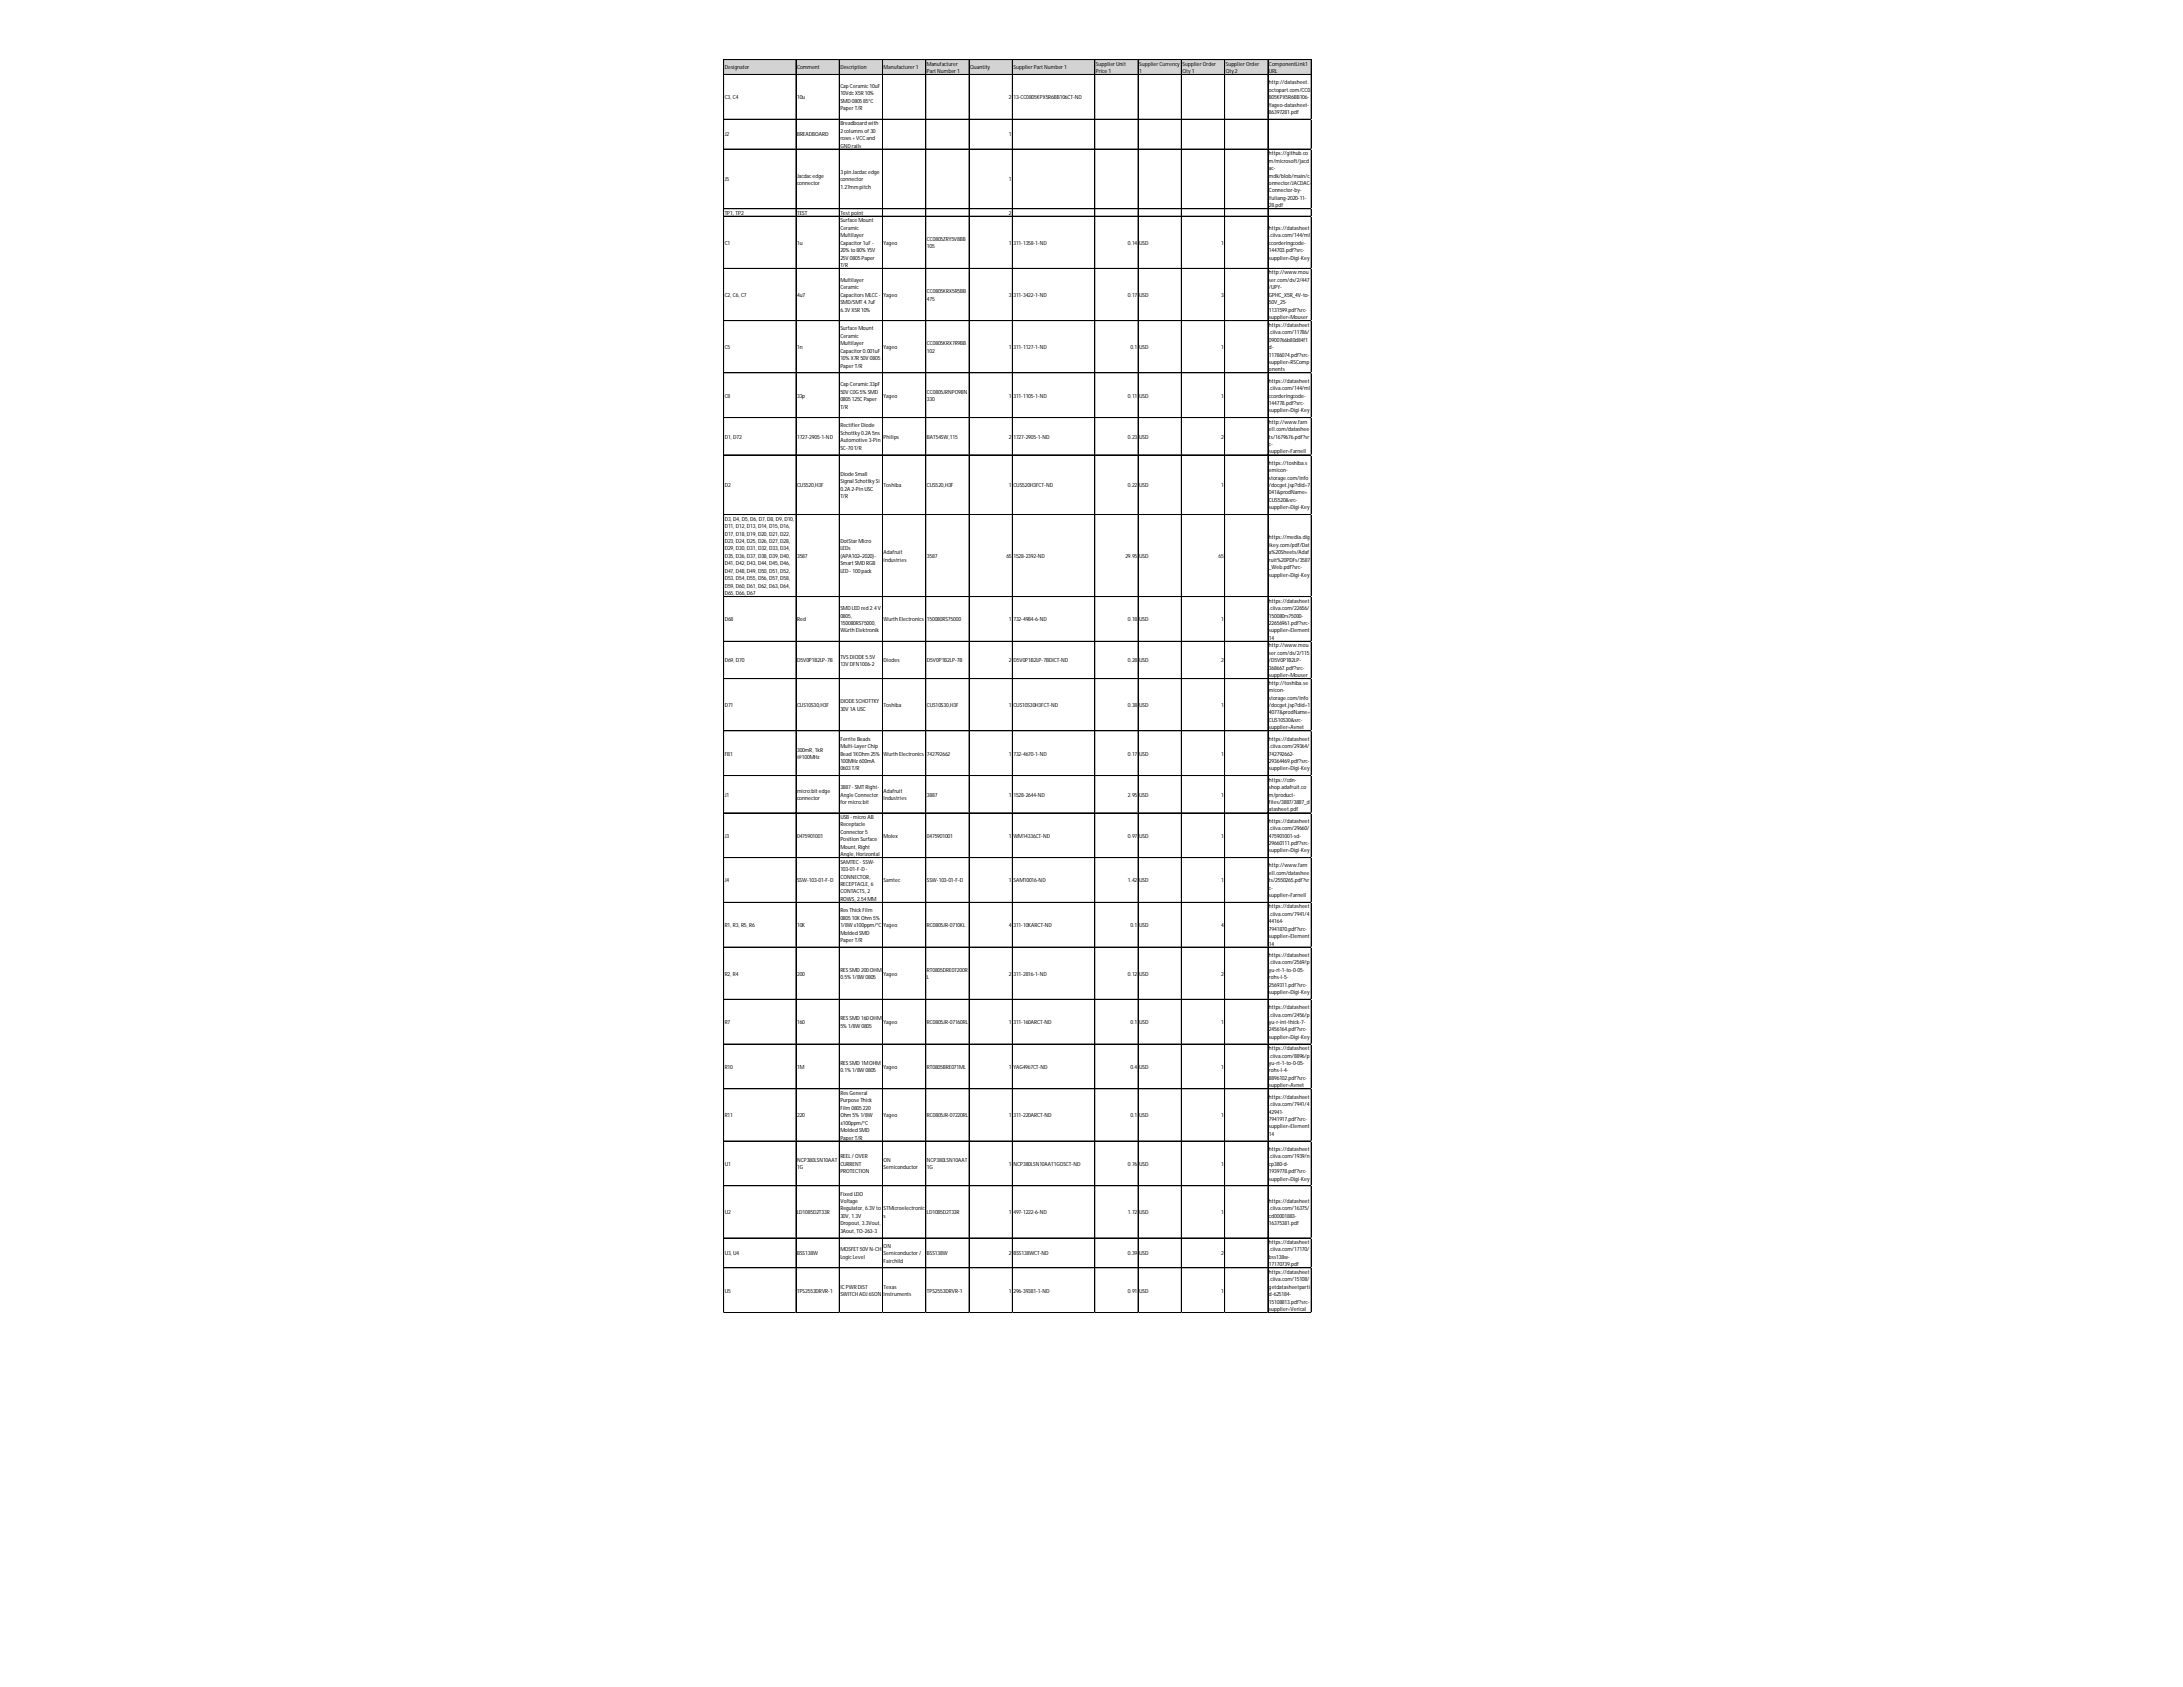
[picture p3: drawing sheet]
<svg xmlns="http://www.w3.org/2000/svg" width="279mm" height="216mm" viewBox="0 0 279 216" stroke-linecap="round" stroke-linejoin="round" font-family="sans-serif">
<defs><g id="words">
<g font-size=".7">
<text x="92.8" y="8.9">Designator</text>
<text x="102" y="8.9">Comment</text>
<text x="107.6" y="8.9">Description</text>
<text x="107.6" y="11.3">Cap Ceramic10uF</text>
<text x="113.1" y="8.9">Manufacturer1</text>
<text x="118.6" y="8.4">Manufacturer</text>
<text x="118.6" y="9.4">PartNumber1</text>
<text x="124.2" y="8.9">Quantity</text>
<text x="129.7" y="8.9">SupplierPartNumber1</text>
<text x="140.3" y="8.4">SupplierUnit</text>
<text x="140.3" y="9.4">Price 1</text>
<text x="145.8" y="8.4">SupplierCurrency</text>
<text x="145.8" y="9.4">1</text>
<text x="151.3" y="8.4">SupplierOrder</text>
<text x="151.3" y="9.4">Qty1</text>
<text x="156.9" y="8.4">SupplierOrder</text>
<text x="156.9" y="9.4">Qty2</text>
<text x="162.4" y="8.4">ComponentLink1</text>
<text x="162.4" y="9.4">URL</text>
<text x="162.4" y="10.8">http://datasheet.</text>
<text x="162.4" y="11.7">octopart.com/CC0</text>
<text x="92.8" y="12.7">C3, C4</text>
<text x="92.8" y="17.5">J2</text>
<text x="102" y="12.7">10u</text>
<text x="102" y="17.5">BREADBOARD</text>
<text x="107.6" y="12.2">10VdcX5R10%</text>
<text x="107.6" y="13.2">SMD 080585°C</text>
<text x="107.6" y="14.1">PaperT/R</text>
<text x="107.6" y="16">Breadboard with</text>
<text x="107.6" y="17">2columnsof30</text>
<text x="107.6" y="17.9">rows+VCCand</text>
<text x="129.1" y="12.7">2</text>
<text x="129.1" y="17.5">1</text>
<text x="129.7" y="12.7">13-CC0805KPX5R6BB106CT-ND</text>
<text x="162.4" y="12.7">805KPX5R6BB106-</text>
<text x="162.4" y="13.6">Yageo-datasheet-</text>
<text x="162.4" y="14.6">86397281.pdf</text>
<text x="92.8" y="23.2">J5</text>
<text x="102" y="22.7">Jacdacedge</text>
<text x="102" y="23.7">connector</text>
<text x="107.6" y="18.9">GND rails</text>
<text x="107.6" y="22.2">3pin Jacdacedge</text>
<text x="107.6" y="23.2">connector</text>
<text x="129.1" y="23.2">1</text>
<text x="162.4" y="19.9">https://github.co</text>
<text x="162.4" y="20.8">m/microsoft/jacd</text>
<text x="162.4" y="21.8">ac-</text>
<text x="162.4" y="22.7">mdk/blob/main/c</text>
<text x="162.4" y="23.7">onnector/JACDAC-</text>
<text x="92.8" y="27.5">TP1, TP2</text>
<text x="102" y="27.5">TEST</text>
<text x="107.6" y="24.1">1.27mm pitch</text>
<text x="107.6" y="27.5">Testpoint</text>
<text x="107.6" y="28.4">Surface Mount</text>
<text x="107.6" y="29.4">Ceramic</text>
<text x="129.1" y="27.5">2</text>
<text x="162.4" y="24.6">Connector-by-</text>
<text x="162.4" y="25.6">Yuliang-2020-11-</text>
<text x="162.4" y="26.5">28.pdf</text>
<text x="162.4" y="29.4">https://datasheet</text>
<text x="92.8" y="31.3">C1</text>
<text x="102" y="31.3">1u</text>
<text x="107.6" y="30.4">Multilayer</text>
<text x="107.6" y="31.3">Capacitor1uF -</text>
<text x="107.6" y="32.3">20%to 80%Y5V</text>
<text x="107.6" y="33.2">25V 0805Paper</text>
<text x="107.6" y="34.2">T/R</text>
<text x="113.1" y="31.3">Yageo</text>
<text x="118.6" y="30.8">CC0805ZRY5V8BB</text>
<text x="118.6" y="31.8">105</text>
<text x="129.1" y="31.3">1</text>
<text x="129.7" y="31.3">311-1358-1-ND</text>
<text x="144.4" y="31.3">0.14</text>
<text x="145.8" y="31.3">USD</text>
<text x="156.3" y="31.3">1</text>
<text x="162.4" y="30.4">.ciiva.com/144/ml</text>
<text x="162.4" y="31.3">ccorderingcode-</text>
<text x="162.4" y="32.3">144703.pdf?src-</text>
<text x="162.4" y="33.2">supplier=Digi-Key</text>
<text x="162.4" y="35.1">http://www.mou</text>
<text x="92.8" y="38">C2, C6, C7</text>
<text x="102" y="38">4u7</text>
<text x="107.6" y="36.1">Multilayer</text>
<text x="107.6" y="37">Ceramic</text>
<text x="107.6" y="38">CapacitorsMLCC-</text>
<text x="107.6" y="38.9">SMD/SMT4.7uF</text>
<text x="107.6" y="39.9">6.3V X5R10%</text>
<text x="113.1" y="38">Yageo</text>
<text x="118.6" y="37.5">CC0805KRX5R5BB</text>
<text x="118.6" y="38.5">475</text>
<text x="129.1" y="38">3</text>
<text x="129.7" y="38">311-3422-1-ND</text>
<text x="144.4" y="38">0.17</text>
<text x="145.8" y="38">USD</text>
<text x="156.3" y="38">3</text>
<text x="162.4" y="36.1">ser.com/ds/2/447</text>
<text x="162.4" y="37">/UPY-</text>
<text x="162.4" y="38">GPHC_X5R_4V-to-</text>
<text x="162.4" y="38.9">50V_25-</text>
<text x="162.4" y="39.9">1131599.pdf?src-</text>
<text x="162.4" y="40.9">supplier=Mouser</text>
<text x="162.4" y="41.8">https://datasheet</text>
<text x="92.8" y="44.7">C5</text>
<text x="102" y="44.7">1n</text>
<text x="107.6" y="42.3">Surface Mount</text>
<text x="107.6" y="43.2">Ceramic</text>
<text x="107.6" y="44.2">Multilayer</text>
<text x="107.6" y="45.1">Capacitor0.001uF</text>
<text x="107.6" y="46.1">10%X7R50V 0805</text>
<text x="107.6" y="47.1">PaperT/R</text>
<text x="113.1" y="44.7">Yageo</text>
<text x="118.6" y="44.2">CC0805KRX7R9BB</text>
<text x="118.6" y="45.1">102</text>
<text x="129.1" y="44.7">1</text>
<text x="129.7" y="44.7">311-1127-1-ND</text>
<text x="144.7" y="44.7">0.1</text>
<text x="145.8" y="44.7">USD</text>
<text x="156.3" y="44.7">1</text>
<text x="162.4" y="42.8">.ciiva.com/11786/</text>
<text x="162.4" y="43.7">0900766b80d84f1</text>
<text x="162.4" y="44.7">d-</text>
<text x="162.4" y="45.6">11786074.pdf?src-</text>
<text x="162.4" y="46.6">supplier=RSComp</text>
<text x="162.4" y="47.5">onents</text>
<text x="92.8" y="50.9">C8</text>
<text x="102" y="50.9">33p</text>
<text x="107.6" y="49.4">Cap Ceramic33pF</text>
<text x="107.6" y="50.4">50V C0G5%SMD</text>
<text x="107.6" y="51.4">0805125CPaper</text>
<text x="107.6" y="52.3">T/R</text>
<text x="113.1" y="50.9">Yageo</text>
<text x="118.6" y="50.4">CC0805JRNPO9BN</text>
<text x="118.6" y="51.4">330</text>
<text x="129.1" y="50.9">1</text>
<text x="129.7" y="50.9">311-1105-1-ND</text>
<text x="144.4" y="50.9">0.11</text>
<text x="145.8" y="50.9">USD</text>
<text x="156.3" y="50.9">1</text>
<text x="162.4" y="49">https://datasheet</text>
<text x="162.4" y="49.9">.ciiva.com/144/ml</text>
<text x="162.4" y="50.9">ccorderingcode-</text>
<text x="162.4" y="51.8">144778.pdf?src-</text>
<text x="162.4" y="52.8">supplier=Digi-Key</text>
<text x="92.8" y="56.1">D1, D72</text>
<text x="102" y="56.1">1727-2905-1-ND</text>
<text x="107.6" y="54.7">RectifierDiode</text>
<text x="107.6" y="55.6">Schottky0.2A 5ns</text>
<text x="107.6" y="56.6">Automotive 3-Pin</text>
<text x="107.6" y="57.6">SC-70T/R</text>
<text x="113.1" y="56.1">Philips</text>
<text x="118.6" y="56.1">BAT54SW,115</text>
<text x="129.1" y="56.1">2</text>
<text x="129.7" y="56.1">1727-2905-1-ND</text>
<text x="144.4" y="56.1">0.23</text>
<text x="145.8" y="56.1">USD</text>
<text x="156.3" y="56.1">2</text>
<text x="162.4" y="54.2">http://www.farn</text>
<text x="162.4" y="55.2">ell.com/datashee</text>
<text x="162.4" y="56.1">ts/1679676.pdf?sr</text>
<text x="162.4" y="57.1">c-</text>
<text x="162.4" y="58">supplier=Farnell</text>
<text x="162.4" y="59.5">https://toshiba.s</text>
<text x="92.8" y="62.3">D2</text>
<text x="102" y="62.3">CUS520,H3F</text>
<text x="107.6" y="60.9">Diode Small</text>
<text x="107.6" y="61.9">Signal SchottkySi</text>
<text x="107.6" y="62.8">0.2A 2-Pin USC</text>
<text x="107.6" y="63.8">T/R</text>
<text x="113.1" y="62.3">Toshiba</text>
<text x="118.6" y="62.3">CUS520,H3F</text>
<text x="129.1" y="62.3">1</text>
<text x="129.7" y="62.3">CUS520H3FCT-ND</text>
<text x="144.4" y="62.3">0.22</text>
<text x="145.8" y="62.3">USD</text>
<text x="156.3" y="62.3">1</text>
<text x="162.4" y="60.4">emicon-</text>
<text x="162.4" y="61.4">storage.com/info</text>
<text x="162.4" y="62.3">/docget.jsp?did=7</text>
<text x="162.4" y="63.3">041&amp;prodName=</text>
<text x="162.4" y="64.2">CUS520&amp;src-</text>
<text x="162.4" y="65.2">supplier=Digi-Key</text>
<text x="92.8" y="66.6">D3, D4, D5, D6, D7, D8, D9, D10,</text>
<text x="92.8" y="67.6">D11, D12, D13, D14, D15, D16,</text>
<text x="92.8" y="68.5">D17, D18, D19, D20, D21, D22,</text>
<text x="92.8" y="69.5">D23, D24, D25, D26, D27, D28,</text>
<text x="92.8" y="70.4">D29, D30, D31, D32, D33, D34,</text>
<text x="92.8" y="71.4">D35, D36, D37, D38, D39, D40,</text>
<text x="102" y="71.4">3587</text>
<text x="107.6" y="69.5">DotStarMicro</text>
<text x="107.6" y="70.4">LEDs</text>
<text x="107.6" y="71.4">(APA102–2020)-</text>
<text x="113.1" y="70.9">Adafruit</text>
<text x="113.1" y="71.9">Industries</text>
<text x="118.6" y="71.4">3587</text>
<text x="128.8" y="71.4">65</text>
<text x="129.7" y="71.4">1528-2392-ND</text>
<text x="144" y="71.4">29.95</text>
<text x="145.8" y="71.4">USD</text>
<text x="156" y="71.4">65</text>
<text x="162.4" y="69">https://media.dig</text>
<text x="162.4" y="70">ikey.com/pdf/Dat</text>
<text x="162.4" y="70.9">a%20Sheets/Adaf</text>
<text x="162.4" y="71.9">ruit%20PDFs/3587</text>
<text x="92.8" y="72.4">D41, D42, D43, D44, D45, D46,</text>
<text x="92.8" y="73.3">D47, D48, D49, D50, D51, D52,</text>
<text x="92.8" y="74.3">D53, D54, D55, D56, D57, D58,</text>
<text x="92.8" y="75.2">D59, D60, D61, D62, D63, D64,</text>
<text x="92.8" y="76.2">D65, D66, D67</text>
<text x="107.6" y="72.4">SmartSMD RGB</text>
<text x="107.6" y="73.3">LED - 100pack</text>
<text x="162.4" y="72.8">_Web.pdf?src-</text>
<text x="162.4" y="73.8">supplier=Digi-Key</text>
<text x="162.4" y="77.1">https://datasheet</text>
<text x="92.8" y="79.5">D68</text>
<text x="102" y="79.5">Red</text>
<text x="107.6" y="78.1">SMD LED red 2.4V</text>
<text x="107.6" y="79">0805,</text>
<text x="107.6" y="80">150080RS75000,</text>
<text x="107.6" y="80.9">Würth Elektronik</text>
<text x="113.1" y="79.5">Wurth Electronics</text>
<text x="118.6" y="79.5">150080RS75000</text>
<text x="129.1" y="79.5">1</text>
<text x="129.7" y="79.5">732-4984-6-ND</text>
<text x="144.4" y="79.5">0.18</text>
<text x="145.8" y="79.5">USD</text>
<text x="156.3" y="79.5">1</text>
<text x="162.4" y="78.1">.ciiva.com/22656/</text>
<text x="162.4" y="79">150080rs75000-</text>
<text x="162.4" y="80">22656961.pdf?src-</text>
<text x="162.4" y="80.9">supplier=Element</text>
<text x="162.4" y="81.9">14</text>
<text x="162.4" y="82.8">http://www.mou</text>
<text x="162.4" y="83.8">ser.com/ds/2/115</text>
<text x="92.8" y="84.8">D69, D70</text>
<text x="102" y="84.8">D5V0P1B2LP-7B</text>
<text x="107.6" y="84.3">TVSDIODE5.5V</text>
<text x="107.6" y="85.2">13V DFN1006-2</text>
<text x="113.1" y="84.8">Diodes</text>
<text x="118.6" y="84.8">D5V0P1B2LP-7B</text>
<text x="129.1" y="84.8">2</text>
<text x="129.7" y="84.8">D5V0P1B2LP-7BDICT-ND</text>
<text x="144.4" y="84.8">0.28</text>
<text x="145.8" y="84.8">USD</text>
<text x="156.3" y="84.8">2</text>
<text x="162.4" y="84.8">/D5V0P1B2LP-</text>
<text x="162.4" y="85.7">368667.pdf?src-</text>
<text x="162.4" y="86.7">supplier=Mouser</text>
<text x="162.4" y="87.6">http://toshiba.se</text>
<text x="162.4" y="88.6">micon-</text>
<text x="162.4" y="89.5">storage.com/info</text>
<text x="92.8" y="90.5">D71</text>
<text x="102" y="90.5">CUS10S30,H3F</text>
<text x="107.6" y="90">DIODESCHOTTKY</text>
<text x="107.6" y="91">30V 1A USC</text>
<text x="107.6" y="94.8">Ferrite Beads</text>
<text x="107.6" y="95.7">Multi-LayerChip</text>
<text x="113.1" y="90.5">Toshiba</text>
<text x="118.6" y="90.5">CUS10S30,H3F</text>
<text x="129.1" y="90.5">1</text>
<text x="129.7" y="90.5">CUS10S30H3FCT-ND</text>
<text x="144.4" y="90.5">0.38</text>
<text x="145.8" y="90.5">USD</text>
<text x="156.3" y="90.5">1</text>
<text x="162.4" y="90.5">/docget.jsp?did=1</text>
<text x="162.4" y="91.4">4077&amp;prodName=</text>
<text x="162.4" y="92.4">CUS10S30&amp;src-</text>
<text x="162.4" y="93.3">supplier=Avnet</text>
<text x="162.4" y="94.8">https://datasheet</text>
<text x="162.4" y="95.7">.ciiva.com/29364/</text>
<text x="92.8" y="96.7">FB1</text>
<text x="92.8" y="101.9">J1</text>
<text x="102" y="96.2">300mR, 1kR</text>
<text x="102" y="97.2">@100MHz</text>
<text x="102" y="101.5">micro:bitedge</text>
<text x="107.6" y="96.7">Bead 1KOhm 25%</text>
<text x="107.6" y="97.6">100MHz 600mA</text>
<text x="107.6" y="98.6">0603T/R</text>
<text x="107.6" y="101">3887- SMTRight-</text>
<text x="107.6" y="101.9">Angle Connector</text>
<text x="113.1" y="96.7">Wurth Electronics</text>
<text x="113.1" y="101.5">Adafruit</text>
<text x="118.6" y="96.7">742792662</text>
<text x="118.6" y="101.9">3887</text>
<text x="129.1" y="96.7">1</text>
<text x="129.1" y="101.9">1</text>
<text x="129.7" y="96.7">732-4670-1-ND</text>
<text x="129.7" y="101.9">1528-2644-ND</text>
<text x="144.4" y="96.7">0.17</text>
<text x="144.4" y="101.9">2.95</text>
<text x="145.8" y="96.7">USD</text>
<text x="145.8" y="101.9">USD</text>
<text x="156.3" y="96.7">1</text>
<text x="156.3" y="101.9">1</text>
<text x="162.4" y="96.7">742792662-</text>
<text x="162.4" y="97.6">29364469.pdf?src-</text>
<text x="162.4" y="98.6">supplier=Digi-Key</text>
<text x="162.4" y="100">https://cdn-</text>
<text x="162.4" y="101">shop.adafruit.co</text>
<text x="162.4" y="101.9">m/product-</text>
<text x="92.8" y="107.2">J3</text>
<text x="102" y="102.4">connector</text>
<text x="102" y="107.2">0475901001</text>
<text x="107.6" y="102.9">formicro:bit</text>
<text x="107.6" y="104.8">USB- micro AB</text>
<text x="107.6" y="105.8">Receptacle</text>
<text x="107.6" y="106.7">Connector5</text>
<text x="107.6" y="107.7">Position Surface</text>
<text x="113.1" y="102.4">Industries</text>
<text x="113.1" y="107.2">Molex</text>
<text x="118.6" y="107.2">0475901001</text>
<text x="129.1" y="107.2">1</text>
<text x="129.7" y="107.2">WM14336CT-ND</text>
<text x="144.4" y="107.2">0.97</text>
<text x="145.8" y="107.2">USD</text>
<text x="156.3" y="107.2">1</text>
<text x="162.4" y="102.9">files/3887/3887_d</text>
<text x="162.4" y="103.8">atasheet.pdf</text>
<text x="162.4" y="105.3">https://datasheet</text>
<text x="162.4" y="106.2">.ciiva.com/29660/</text>
<text x="162.4" y="107.2">475901001-sd-</text>
<text x="92.8" y="112.9">J4</text>
<text x="102" y="112.9">SSW-103-01-F-D</text>
<text x="107.6" y="108.6">Mount, Right</text>
<text x="107.6" y="109.6">Angle, Horizontal</text>
<text x="107.6" y="110.5">SAMTEC- SSW-</text>
<text x="107.6" y="111.5">103-01-F-D -</text>
<text x="107.6" y="112.4">CONNECTOR,</text>
<text x="107.6" y="113.4">RECEPTACLE, 6</text>
<text x="113.1" y="112.9">Samtec</text>
<text x="118.6" y="112.9">SSW-103-01-F-D</text>
<text x="129.1" y="112.9">1</text>
<text x="129.7" y="112.9">SAM10016-ND</text>
<text x="144.4" y="112.9">1.42</text>
<text x="145.8" y="112.9">USD</text>
<text x="156.3" y="112.9">1</text>
<text x="162.4" y="108.1">29660111.pdf?src-</text>
<text x="162.4" y="109.1">supplier=Digi-Key</text>
<text x="162.4" y="111">http://www.farn</text>
<text x="162.4" y="112">ell.com/datashee</text>
<text x="162.4" y="112.9">ts/2550265.pdf?sr</text>
<text x="162.4" y="113.9">c-</text>
<text x="92.8" y="118.6">R1, R3, R5, R6</text>
<text x="102" y="118.6">10K</text>
<text x="107.6" y="114.3">CONTACTS, 2</text>
<text x="107.6" y="115.3">ROWS, 2.54MM</text>
<text x="107.6" y="116.7">ResThickFilm</text>
<text x="107.6" y="117.7">080510KOhm 5%</text>
<text x="107.6" y="118.6">1/8W±100ppm/°C</text>
<text x="107.6" y="119.6">Molded SMD</text>
<text x="113.1" y="118.6">Yageo</text>
<text x="118.6" y="118.6">RC0805JR-0710KL</text>
<text x="129.1" y="118.6">4</text>
<text x="129.7" y="118.6">311-10KARCT-ND</text>
<text x="144.7" y="118.6">0.1</text>
<text x="145.8" y="118.6">USD</text>
<text x="156.3" y="118.6">4</text>
<text x="162.4" y="114.8">supplier=Farnell</text>
<text x="162.4" y="116.3">https://datasheet</text>
<text x="162.4" y="117.2">.ciiva.com/7941/4</text>
<text x="162.4" y="118.2">44164-</text>
<text x="162.4" y="119.1">7941870.pdf?src-</text>
<text x="92.8" y="124.8">R2, R4</text>
<text x="102" y="124.8">200</text>
<text x="107.6" y="120.6">PaperT/R</text>
<text x="107.6" y="124.4">RESSMD 200OHM</text>
<text x="107.6" y="125.3">0.5%1/8W0805</text>
<text x="113.1" y="124.8">Yageo</text>
<text x="118.6" y="124.4">RT0805DRE07200R</text>
<text x="118.6" y="125.3">L</text>
<text x="129.1" y="124.8">2</text>
<text x="129.7" y="124.8">311-2816-1-ND</text>
<text x="144.4" y="124.8">0.12</text>
<text x="145.8" y="124.8">USD</text>
<text x="156.3" y="124.8">2</text>
<text x="162.4" y="120.1">supplier=Element</text>
<text x="162.4" y="121">14</text>
<text x="162.4" y="122.5">https://datasheet</text>
<text x="162.4" y="123.4">.ciiva.com/2569/p</text>
<text x="162.4" y="124.4">yu-rt-1-to-0-05-</text>
<text x="162.4" y="125.3">rohs-l-5-</text>
<text x="92.8" y="131.1">R7</text>
<text x="102" y="131.1">160</text>
<text x="107.6" y="130.6">RESSMD 160OHM</text>
<text x="107.6" y="131.5">5%1/8W0805</text>
<text x="113.1" y="131.1">Yageo</text>
<text x="118.6" y="131.1">RC0805JR-07160RL</text>
<text x="129.1" y="131.1">1</text>
<text x="129.7" y="131.1">311-160ARCT-ND</text>
<text x="144.7" y="131.1">0.1</text>
<text x="145.8" y="131.1">USD</text>
<text x="156.3" y="131.1">1</text>
<text x="162.4" y="126.3">2569311.pdf?src-</text>
<text x="162.4" y="127.2">supplier=Digi-Key</text>
<text x="162.4" y="129.1">https://datasheet</text>
<text x="162.4" y="130.1">.ciiva.com/2456/p</text>
<text x="162.4" y="131.1">yu-r-int-thick-7-</text>
<text x="92.8" y="136.8">R10</text>
<text x="102" y="136.8">1M</text>
<text x="107.6" y="136.3">RESSMD 1MOHM</text>
<text x="107.6" y="137.3">0.1%1/8W0805</text>
<text x="113.1" y="136.8">Yageo</text>
<text x="118.6" y="136.8">RT0805BRE071ML</text>
<text x="129.1" y="136.8">1</text>
<text x="129.7" y="136.8">YAG4967CT-ND</text>
<text x="144.7" y="136.8">0.4</text>
<text x="145.8" y="136.8">USD</text>
<text x="156.3" y="136.8">1</text>
<text x="162.4" y="132">2456164.pdf?src-</text>
<text x="162.4" y="133">supplier=Digi-Key</text>
<text x="162.4" y="134.4">https://datasheet</text>
<text x="162.4" y="135.3">.ciiva.com/8896/p</text>
<text x="162.4" y="136.3">yu-rt-1-to-0-05-</text>
<text x="162.4" y="137.3">rohs-l-4-</text>
<text x="92.8" y="143">R11</text>
<text x="102" y="143">220</text>
<text x="107.6" y="140.1">ResGeneral</text>
<text x="107.6" y="141.1">Purpose Thick</text>
<text x="107.6" y="142">Film 0805220</text>
<text x="107.6" y="143">Ohm 5%1/8W</text>
<text x="107.6" y="143.9">±100ppm/°C</text>
<text x="113.1" y="143">Yageo</text>
<text x="118.6" y="143">RC0805JR-07220RL</text>
<text x="129.1" y="143">1</text>
<text x="129.7" y="143">311-220ARCT-ND</text>
<text x="144.7" y="143">0.1</text>
<text x="145.8" y="143">USD</text>
<text x="156.3" y="143">1</text>
<text x="162.4" y="138.2">8896102.pdf?src-</text>
<text x="162.4" y="139.2">supplier=Avnet</text>
<text x="162.4" y="140.6">https://datasheet</text>
<text x="162.4" y="141.6">.ciiva.com/7941/4</text>
<text x="162.4" y="142.5">42941-</text>
<text x="162.4" y="143.5">7941917.pdf?src-</text>
<text x="92.8" y="149.2">U1</text>
<text x="102" y="148.7">NCP380LSN10AAT</text>
<text x="102" y="149.7">1G</text>
<text x="107.6" y="144.9">Molded SMD</text>
<text x="107.6" y="145.8">PaperT/R</text>
<text x="107.6" y="148.2">REEL/OVER</text>
<text x="107.6" y="149.2">CURRENT</text>
<text x="113.1" y="148.7">ON</text>
<text x="113.1" y="149.7">Semiconductor</text>
<text x="118.6" y="148.7">NCP380LSN10AAT</text>
<text x="118.6" y="149.7">1G</text>
<text x="129.1" y="149.2">1</text>
<text x="129.7" y="149.2">NCP380LSN10AAT1GOSCT-ND</text>
<text x="144.4" y="149.2">0.76</text>
<text x="145.8" y="149.2">USD</text>
<text x="156.3" y="149.2">1</text>
<text x="162.4" y="144.4">supplier=Element</text>
<text x="162.4" y="145.4">14</text>
<text x="162.4" y="147.3">https://datasheet</text>
<text x="162.4" y="148.2">.ciiva.com/1939/n</text>
<text x="162.4" y="149.2">cp380-d-</text>
<text x="92.8" y="155.4">U2</text>
<text x="102" y="155.4">LD1085D2T33R</text>
<text x="107.6" y="150.1">PROTECTION</text>
<text x="107.6" y="153">Fixed LDO</text>
<text x="107.6" y="154">Voltage</text>
<text x="107.6" y="154.9">Regulator, 6.3V to</text>
<text x="107.6" y="155.9">30V, 1.3V</text>
<text x="113.1" y="154.9">STMicroelectronic</text>
<text x="113.1" y="155.9">s</text>
<text x="118.6" y="155.4">LD1085D2T33R</text>
<text x="129.1" y="155.4">1</text>
<text x="129.7" y="155.4">497-1222-6-ND</text>
<text x="144.4" y="155.4">1.72</text>
<text x="145.8" y="155.4">USD</text>
<text x="156.3" y="155.4">1</text>
<text x="162.4" y="150.1">1939778.pdf?src-</text>
<text x="162.4" y="151.1">supplier=Digi-Key</text>
<text x="162.4" y="154">https://datasheet</text>
<text x="162.4" y="154.9">.ciiva.com/16375/</text>
<text x="162.4" y="155.9">cd00001883-</text>
<text x="92.8" y="160.6">U3, U4</text>
<text x="102" y="160.6">BSS138W</text>
<text x="107.6" y="156.8">Dropout, 3.3Vout,</text>
<text x="107.6" y="157.8">3Aout, TO-263-3</text>
<text x="107.6" y="160.2">MOSFET50V N-CH</text>
<text x="107.6" y="161.1">LogicLevel</text>
<text x="113.1" y="159.7">ON</text>
<text x="113.1" y="160.6">Semiconductor/</text>
<text x="113.1" y="161.6">Fairchild</text>
<text x="118.6" y="160.6">BSS138W</text>
<text x="129.1" y="160.6">2</text>
<text x="129.7" y="160.6">BSS138WCT-ND</text>
<text x="144.4" y="160.6">0.39</text>
<text x="145.8" y="160.6">USD</text>
<text x="156.3" y="160.6">2</text>
<text x="162.4" y="156.8">16375381.pdf</text>
<text x="162.4" y="159.2">https://datasheet</text>
<text x="162.4" y="160.2">.ciiva.com/17170/</text>
<text x="162.4" y="161.1">bss138w-</text>
<text x="92.8" y="165.4">U5</text>
<text x="102" y="165.4">TPS2553DRVR-1</text>
<text x="107.6" y="164.9">ICPWRDIST</text>
<text x="107.6" y="165.9">SWITCH ADJ6SON</text>
<text x="113.1" y="164.9">Texas</text>
<text x="113.1" y="165.9">Instruments</text>
<text x="118.6" y="165.4">TPS2553DRVR-1</text>
<text x="129.1" y="165.4">1</text>
<text x="129.7" y="165.4">296-39381-1-ND</text>
<text x="144.4" y="165.4">0.91</text>
<text x="145.8" y="165.4">USD</text>
<text x="156.3" y="165.4">1</text>
<text x="162.4" y="162.1">17170739.pdf</text>
<text x="162.4" y="163">https://datasheet</text>
<text x="162.4" y="164">.ciiva.com/15108/</text>
<text x="162.4" y="164.9">getdatasheetparti</text>
<text x="162.4" y="165.9">d-625184-</text>
<text x="162.4" y="166.8">15108813.pdf?src-</text>
<text x="162.4" y="167.8">supplier=Verical</text>
</g>
</g></defs>
<path d="M92.6 7.6h75.3v2h-75.3z" fill="#d3d3d3"/>
<g fill="none" stroke="#000" stroke-width=".13">
<path d="M92.6 7.6v160.4M92.7 7.6h75.2M92.7 9.5h75.2M92.7 9.6h75.2M92.7 15.3h75.2M92.7 19.1h75.2M101.9 7.7v160.3M107.4 7.7v160.3M113 7.7v160.3M118.5 7.7v160.3M124 7.7v160.3M124.1 7.7v160.3"/>
<path d="M129.6 7.7v160.3M140.1 7.7v160.3M145.7 7.7v160.3M151.2 7.7v160.3M156.7 7.7v160.3M156.8 7.7v160.3M162.3 7.7v160.3M167.8 7.7v160.3M92.7 26.7h75.2M92.7 27.7h75.2M92.7 34.3h75.2M92.7 34.4h75.2"/>
<path d="M92.7 41h75.2M92.7 41.1h75.2M92.7 47.7h75.2M92.7 53.4h75.2M92.7 53.5h75.2M92.7 58.2h75.2M92.7 65.8h75.2M92.7 65.9h75.2M92.7 76.3h75.2M92.7 76.4h75.2M92.7 82.1h75.2M92.7 86.8h75.2"/>
<path d="M92.7 86.9h75.2M92.7 93.5h75.2M92.7 93.6h75.2M92.7 99.3h75.2M92.7 104h75.2M92.7 104.1h75.2M92.7 109.8h75.2M92.7 115.5h75.2M92.7 121.2h75.2M92.7 127.9h75.2M92.7 133.6h75.2M92.7 139.3h75.2"/>
<path d="M92.7 139.4h75.2M92.7 146h75.2M92.7 151.8h75.2M92.7 158.4h75.2M92.7 158.5h75.2M92.7 162.2l75.2 .1M92.7 168h75.2"/>
</g>
<path d="M92.6 168v.1" fill="none" stroke="#d4d4d4" stroke-width=".13"/>
<path d="M92.6 168l.1 .1z" fill="#d4d4d4"/>
<path d="M101.9 168v.1" fill="none" stroke="#d4d4d4" stroke-width=".13"/>
<path d="M101.9 168v.1z" fill="#d4d4d4"/>
<path d="M107.4 168v.1" fill="none" stroke="#d4d4d4" stroke-width=".13"/>
<path d="M107.4 168l.1 .1z" fill="#d4d4d4"/>
<path d="M113 168v.1" fill="none" stroke="#d4d4d4" stroke-width=".13"/>
<path d="M113 168v.1z" fill="#d4d4d4"/>
<path d="M118.5 168v.1" fill="none" stroke="#d4d4d4" stroke-width=".13"/>
<path d="M118.5 168v.1z" fill="#d4d4d4"/>
<path d="M124 168v.1" fill="none" stroke="#d4d4d4" stroke-width=".13"/>
<path d="M124 168l.1 .1z" fill="#d4d4d4"/>
<path d="M129.6 168v.1" fill="none" stroke="#d4d4d4" stroke-width=".13"/>
<path d="M129.6 168v.1z" fill="#d4d4d4"/>
<path d="M140.1 168v.1" fill="none" stroke="#d4d4d4" stroke-width=".13"/>
<path d="M140.1 168l.1 .1z" fill="#d4d4d4"/>
<path d="M145.7 168v.1" fill="none" stroke="#d4d4d4" stroke-width=".13"/>
<path d="M145.7 168v.1z" fill="#d4d4d4"/>
<path d="M151.2 168v.1" fill="none" stroke="#d4d4d4" stroke-width=".13"/>
<path d="M151.2 168v.1z" fill="#d4d4d4"/>
<path d="M156.7 168v.1" fill="none" stroke="#d4d4d4" stroke-width=".13"/>
<path d="M156.7 168l.1 .1z" fill="#d4d4d4"/>
<path d="M162.3 168v.1" fill="none" stroke="#d4d4d4" stroke-width=".13"/>
<path d="M162.3 168v.1z" fill="#d4d4d4"/>
<path d="M167.8 168v.1" fill="none" stroke="#d4d4d4" stroke-width=".13"/>
<path d="M167.8 168l.1 .1z" fill="#d4d4d4"/>
<path d="M167.9 15.3h.1" fill="none" stroke="#d4d4d4" stroke-width=".13"/>
<path d="M167.9 19.1h.1" fill="none" stroke="#d4d4d4" stroke-width=".13"/>
<path d="M167.9 26.7h.1" fill="none" stroke="#d4d4d4" stroke-width=".13"/>
<path d="M167.9 26.7v.1z" fill="#d4d4d4"/>
<path d="M167.9 27.7h.1" fill="none" stroke="#d4d4d4" stroke-width=".13"/>
<path d="M167.9 34.3h.1" fill="none" stroke="#d4d4d4" stroke-width=".13"/>
<path d="M167.9 34.3v.1z" fill="#d4d4d4"/>
<path d="M167.9 41h.1" fill="none" stroke="#d4d4d4" stroke-width=".13"/>
<path d="M167.9 41v.1z" fill="#d4d4d4"/>
<path d="M167.9 47.7h.1" fill="none" stroke="#d4d4d4" stroke-width=".13"/>
<path d="M167.9 47.7v.1z" fill="#d4d4d4"/>
<path d="M167.9 53.4h.1" fill="none" stroke="#d4d4d4" stroke-width=".13"/>
<path d="M167.9 53.4v.1z" fill="#d4d4d4"/>
<path d="M167.9 58.2h.1" fill="none" stroke="#d4d4d4" stroke-width=".13"/>
<path d="M167.9 58.2v.1z" fill="#d4d4d4"/>
<path d="M167.9 65.8h.1" fill="none" stroke="#d4d4d4" stroke-width=".13"/>
<path d="M167.9 65.8v.1z" fill="#d4d4d4"/>
<path d="M167.9 76.3h.1" fill="none" stroke="#d4d4d4" stroke-width=".13"/>
<path d="M167.9 76.3v.1z" fill="#d4d4d4"/>
<path d="M167.9 82.1h.1" fill="none" stroke="#d4d4d4" stroke-width=".13"/>
<path d="M167.9 86.8h.1" fill="none" stroke="#d4d4d4" stroke-width=".13"/>
<path d="M167.9 86.8v.1z" fill="#d4d4d4"/>
<path d="M167.9 93.5h.1" fill="none" stroke="#d4d4d4" stroke-width=".13"/>
<path d="M167.9 93.5v.1z" fill="#d4d4d4"/>
<path d="M167.9 99.3h.1" fill="none" stroke="#d4d4d4" stroke-width=".13"/>
<path d="M167.9 104h.1" fill="none" stroke="#d4d4d4" stroke-width=".13"/>
<path d="M167.9 104v.1z" fill="#d4d4d4"/>
<path d="M167.9 109.8h.1" fill="none" stroke="#d4d4d4" stroke-width=".13"/>
<path d="M167.9 115.5h.1" fill="none" stroke="#d4d4d4" stroke-width=".13"/>
<path d="M167.9 121.2h.1" fill="none" stroke="#d4d4d4" stroke-width=".13"/>
<path d="M167.9 121.2v.1z" fill="#d4d4d4"/>
<path d="M167.9 127.9h.1" fill="none" stroke="#d4d4d4" stroke-width=".13"/>
<path d="M167.9 133.6h.1" fill="none" stroke="#d4d4d4" stroke-width=".13"/>
<path d="M167.9 133.6v.1z" fill="#d4d4d4"/>
<path d="M167.9 139.3h.1" fill="none" stroke="#d4d4d4" stroke-width=".13"/>
<path d="M167.9 139.3v.1z" fill="#d4d4d4"/>
<path d="M167.9 146h.1" fill="none" stroke="#d4d4d4" stroke-width=".13"/>
<path d="M167.9 146v.1z" fill="#d4d4d4"/>
<path d="M167.9 151.8h.1" fill="none" stroke="#d4d4d4" stroke-width=".13"/>
<path d="M167.9 158.4h.1" fill="none" stroke="#d4d4d4" stroke-width=".13"/>
<path d="M167.9 158.4v.1z" fill="#d4d4d4"/>
<path d="M167.9 162.2h.1" fill="none" stroke="#d4d4d4" stroke-width=".13"/>
<path d="M167.9 162.2v.1z" fill="#d4d4d4"/>
<path d="M167.9 168h.1" fill="none" stroke="#d4d4d4" stroke-width=".13"/>
<use href="#words"/>
</svg>
